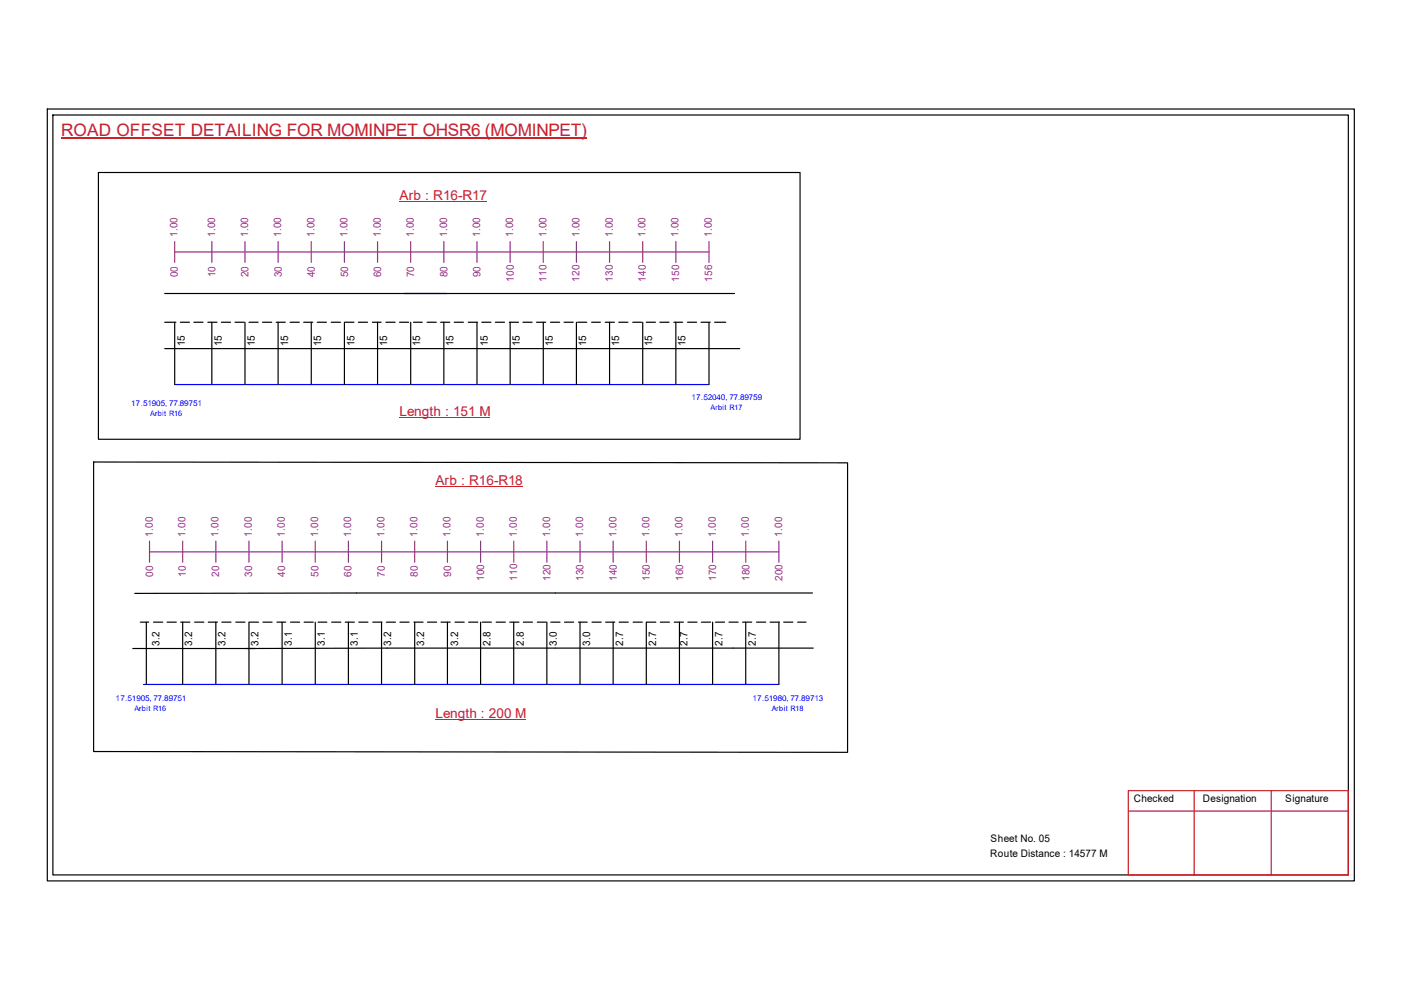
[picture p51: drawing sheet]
<svg xmlns="http://www.w3.org/2000/svg" width="297mm" height="210mm" viewBox="0 0 297 210" stroke-linecap="round" stroke-linejoin="round" font-family="sans-serif">
<defs><g id="words">
<text font-size="3.6" fill="#cd2027" x="13" y="28.9">ROAD OFFSET DETAILING FOR MOMINPET OHSR6 (MOMINPET)</text>
<g font-size="2.9" fill="#cd2027">
<text x="84.7" y="42.4">Arb : R16-R17</text>
<text x="84.7" y="88.1">Length : 151 M</text>
<text x="92.3" y="102.9">Arb : R16-R18</text>
<text x="92.3" y="152.2">Length : 200 M</text>
</g>
<g font-size="2.2" fill="#93278f">
<text x="37.6" y="50.3" transform="rotate(-90 37.6 50.3)">1.00</text>
<text x="45.6" y="50.3" transform="rotate(-90 45.6 50.3)">1.00</text>
<text x="52.6" y="50.3" transform="rotate(-90 52.6 50.3)">1.00</text>
<text x="59.6" y="50.3" transform="rotate(-90 59.6 50.3)">1.00</text>
<text x="66.7" y="50.3" transform="rotate(-90 66.7 50.3)">1.00</text>
<text x="73.7" y="50.3" transform="rotate(-90 73.7 50.3)">1.00</text>
<text x="80.7" y="50.3" transform="rotate(-90 80.7 50.3)">1.00</text>
<text x="87.8" y="50.3" transform="rotate(-90 87.8 50.3)">1.00</text>
<text x="94.8" y="50.3" transform="rotate(-90 94.8 50.3)">1.00</text>
<text x="101.8" y="50.3" transform="rotate(-90 101.8 50.3)">1.00</text>
<text x="108.8" y="50.3" transform="rotate(-90 108.8 50.3)">1.00</text>
<text x="115.9" y="50.3" transform="rotate(-90 115.9 50.3)">1.00</text>
<text x="122.9" y="50.3" transform="rotate(-90 122.9 50.3)">1.00</text>
<text x="129.9" y="50.3" transform="rotate(-90 129.9 50.3)">1.00</text>
<text x="136.9" y="50.3" transform="rotate(-90 136.9 50.3)">1.00</text>
<text x="143.9" y="50.3" transform="rotate(-90 143.9 50.3)">1.00</text>
<text x="150.9" y="50.3" transform="rotate(-90 150.9 50.3)">1.00</text>
<text x="37.7" y="58.8" transform="rotate(-90 37.7 58.8)">00</text>
<text x="45.7" y="58.8" transform="rotate(-90 45.7 58.8)">10</text>
<text x="52.7" y="58.8" transform="rotate(-90 52.7 58.8)">20</text>
<text x="59.7" y="58.8" transform="rotate(-90 59.7 58.8)">30</text>
<text x="66.8" y="58.8" transform="rotate(-90 66.8 58.8)">40</text>
<text x="73.8" y="58.8" transform="rotate(-90 73.8 58.8)">50</text>
<text x="80.8" y="58.8" transform="rotate(-90 80.8 58.8)">60</text>
<text x="87.8" y="58.8" transform="rotate(-90 87.8 58.8)">70</text>
<text x="94.9" y="58.8" transform="rotate(-90 94.9 58.8)">80</text>
<text x="101.9" y="58.8" transform="rotate(-90 101.9 58.8)">90</text>
<text x="108.9" y="59.8" transform="rotate(-90 108.9 59.8)">100</text>
<text x="115.9" y="59.8" transform="rotate(-90 115.9 59.8)">110</text>
<text x="122.9" y="59.8" transform="rotate(-90 122.9 59.8)">120</text>
<text x="129.9" y="59.8" transform="rotate(-90 129.9 59.8)">130</text>
<text x="136.9" y="59.8" transform="rotate(-90 136.9 59.8)">140</text>
<text x="144" y="59.8" transform="rotate(-90 144 59.8)">150</text>
<text x="151" y="59.8" transform="rotate(-90 151 59.8)">156</text>
<text x="32.4" y="113.8" transform="rotate(-90 32.4 113.8)">1.00</text>
<text x="39.3" y="113.8" transform="rotate(-90 39.3 113.8)">1.00</text>
<text x="46.4" y="113.8" transform="rotate(-90 46.4 113.8)">1.00</text>
<text x="53.4" y="113.8" transform="rotate(-90 53.4 113.8)">1.00</text>
<text x="60.4" y="113.8" transform="rotate(-90 60.4 113.8)">1.00</text>
<text x="67.4" y="113.8" transform="rotate(-90 67.4 113.8)">1.00</text>
<text x="74.5" y="113.8" transform="rotate(-90 74.5 113.8)">1.00</text>
<text x="81.5" y="113.8" transform="rotate(-90 81.5 113.8)">1.00</text>
<text x="88.5" y="113.8" transform="rotate(-90 88.5 113.8)">1.00</text>
<text x="95.5" y="113.8" transform="rotate(-90 95.5 113.8)">1.00</text>
<text x="102.6" y="113.8" transform="rotate(-90 102.6 113.8)">1.00</text>
<text x="109.6" y="113.8" transform="rotate(-90 109.6 113.8)">1.00</text>
<text x="116.6" y="113.8" transform="rotate(-90 116.6 113.8)">1.00</text>
<text x="123.7" y="113.8" transform="rotate(-90 123.7 113.8)">1.00</text>
<text x="130.7" y="113.8" transform="rotate(-90 130.7 113.8)">1.00</text>
<text x="137.7" y="113.8" transform="rotate(-90 137.7 113.8)">1.00</text>
<text x="144.7" y="113.8" transform="rotate(-90 144.7 113.8)">1.00</text>
<text x="151.8" y="113.8" transform="rotate(-90 151.8 113.8)">1.00</text>
<text x="158.8" y="113.8" transform="rotate(-90 158.8 113.8)">1.00</text>
<text x="165.8" y="113.8" transform="rotate(-90 165.8 113.8)">1.00</text>
<text x="32.5" y="122.3" transform="rotate(-90 32.5 122.3)">00</text>
<text x="39.4" y="122.3" transform="rotate(-90 39.4 122.3)">10</text>
<text x="46.4" y="122.3" transform="rotate(-90 46.4 122.3)">20</text>
<text x="53.5" y="122.3" transform="rotate(-90 53.5 122.3)">30</text>
<text x="60.5" y="122.3" transform="rotate(-90 60.5 122.3)">40</text>
<text x="67.5" y="122.3" transform="rotate(-90 67.5 122.3)">50</text>
<text x="74.5" y="122.3" transform="rotate(-90 74.5 122.3)">60</text>
<text x="81.6" y="122.3" transform="rotate(-90 81.6 122.3)">70</text>
<text x="88.6" y="122.3" transform="rotate(-90 88.6 122.3)">80</text>
<text x="95.6" y="122.3" transform="rotate(-90 95.6 122.3)">90</text>
<text x="102.7" y="123.3" transform="rotate(-90 102.7 123.3)">100</text>
<text x="109.7" y="123.3" transform="rotate(-90 109.7 123.3)">110</text>
<text x="116.7" y="123.3" transform="rotate(-90 116.7 123.3)">120</text>
<text x="123.7" y="123.3" transform="rotate(-90 123.7 123.3)">130</text>
<text x="130.8" y="123.3" transform="rotate(-90 130.8 123.3)">140</text>
<text x="137.8" y="123.3" transform="rotate(-90 137.8 123.3)">150</text>
<text x="144.8" y="123.3" transform="rotate(-90 144.8 123.3)">160</text>
<text x="151.8" y="123.3" transform="rotate(-90 151.8 123.3)">170</text>
<text x="158.9" y="123.3" transform="rotate(-90 158.9 123.3)">180</text>
<text x="165.9" y="123.3" transform="rotate(-90 165.9 123.3)">200</text>
</g>
<g font-size="2.2">
<text x="39.2" y="73.4" transform="rotate(-90 39.2 73.4)">15</text>
<text x="47" y="73.4" transform="rotate(-90 47 73.4)">15</text>
<text x="54.1" y="73.4" transform="rotate(-90 54.1 73.4)">15</text>
<text x="61.1" y="73.4" transform="rotate(-90 61.1 73.4)">15</text>
<text x="68.1" y="73.4" transform="rotate(-90 68.1 73.4)">15</text>
<text x="75.1" y="73.4" transform="rotate(-90 75.1 73.4)">15</text>
<text x="82.1" y="73.4" transform="rotate(-90 82.1 73.4)">15</text>
<text x="89.1" y="73.4" transform="rotate(-90 89.1 73.4)">15</text>
<text x="96.1" y="73.4" transform="rotate(-90 96.1 73.4)">15</text>
<text x="103.4" y="73.4" transform="rotate(-90 103.4 73.4)">15</text>
<text x="110.2" y="73.4" transform="rotate(-90 110.2 73.4)">15</text>
<text x="117.2" y="73.4" transform="rotate(-90 117.2 73.4)">15</text>
<text x="124.2" y="73.4" transform="rotate(-90 124.2 73.4)">15</text>
<text x="131.3" y="73.4" transform="rotate(-90 131.3 73.4)">15</text>
<text x="138.3" y="73.4" transform="rotate(-90 138.3 73.4)">15</text>
<text x="145.3" y="73.4" transform="rotate(-90 145.3 73.4)">15</text>
<text x="33.8" y="136.9" transform="rotate(-90 33.8 136.9)">3.2</text>
<text x="40.8" y="136.9" transform="rotate(-90 40.8 136.9)">3.2</text>
<text x="47.8" y="136.9" transform="rotate(-90 47.8 136.9)">3.2</text>
<text x="54.8" y="136.9" transform="rotate(-90 54.8 136.9)">3.2</text>
<text x="61.8" y="136.9" transform="rotate(-90 61.8 136.9)">3.1</text>
<text x="68.9" y="136.9" transform="rotate(-90 68.9 136.9)">3.1</text>
<text x="75.9" y="136.9" transform="rotate(-90 75.9 136.9)">3.1</text>
<text x="82.9" y="136.9" transform="rotate(-90 82.9 136.9)">3.2</text>
<text x="90" y="136.9" transform="rotate(-90 90 136.9)">3.2</text>
<text x="97.2" y="136.9" transform="rotate(-90 97.2 136.9)">3.2</text>
<text x="104" y="136.9" transform="rotate(-90 104 136.9)">2.8</text>
<text x="111" y="136.9" transform="rotate(-90 111 136.9)">2.8</text>
<text x="118.1" y="136.9" transform="rotate(-90 118.1 136.9)">3.0</text>
<text x="125.1" y="136.9" transform="rotate(-90 125.1 136.9)">3.0</text>
<text x="132.1" y="136.9" transform="rotate(-90 132.1 136.9)">2.7</text>
<text x="139.1" y="136.9" transform="rotate(-90 139.1 136.9)">2.7</text>
<text x="145.8" y="136.9" transform="rotate(-90 145.8 136.9)">2.7</text>
<text x="153.2" y="136.9" transform="rotate(-90 153.2 136.9)">2.7</text>
<text x="160.2" y="136.9" transform="rotate(-90 160.2 136.9)">2.7</text>
<text x="240.4" y="170.1">Checked</text>
<text x="255.1" y="170.1">Designation</text>
<text x="272.5" y="170.1">Signature</text>
<text x="210" y="178.6">Sheet No. 05</text>
<text x="209.9" y="181.7">Route Distance : 14577 M</text>
</g>
<g font-size="1.7" fill="#00f">
<text x="27.8" y="86.1">17.51905, 77.89751</text>
<text x="146.6" y="84.8">17.52040, 77.89759</text>
<text x="24.5" y="148.6">17.51905, 77.89751</text>
<text x="159.6" y="148.6">17.51980, 77.89713</text>
</g>
<g font-size="1.6" fill="#00f">
<text x="31.9" y="88.2">Arbit R16</text>
<text x="150.7" y="86.9">Arbit R17</text>
<text x="28.5" y="150.7">Arbit R16</text>
<text x="163.6" y="150.7">Arbit R18</text>
</g>
</g></defs>
<g fill="none" stroke="#000" stroke-width=".25">
<path d="M10 23.1h277.1v163.7h-277.1zM11.2 24.4h274.7v161.1h-274.7zM20.9 36.6h148.7v56.5h-148.7zM34.9 62.2h120.8M34.9 73.9h121.9M34.9 68.3h2.4M37 68.3v13.2M38.2 68.3h2M41.1 68.3h1.9M44.1 68.3h1.9M44.9 68.3v13.2M46.9 68.3h2"/>
<path d="M49.8 68.3h2M51.9 68.3v13.2M52.8 68.3h1.9M55.7 68.3h1.9M58.5 68.3h2M59 68.3v13.2M61.5 68.3h2M64.4 68.3h1.9M66 68.3v13.2M67.3 68.3h1.9M70.2 68.3h2M73 68.3v13.2"/>
<path d="M73.1 68.3h2M76 68.3h1.9M78.9 68.3h1.9M80 68.3v13.2M81.8 68.3h2M84.7 68.3h2M87.1 68.3v13.2M87.7 68.3h1.8M90.5 68.3h2M93.4 68.3h2M94.1 68.3v13.2M96.3 68.3h2"/>
<path d="M99.3 68.3h1.9M101.1 68.3v13.2M102.1 68.3h2M105 68.3h2M108 68.3h1.9M108.2 68.3v13.2M110.9 68.3h1.9M113.7 68.3h2M115.2 68.3v13.2M116.7 68.3h2M119.6 68.3h1.9M122.2 68.3v13.2"/>
<path d="M122.5 68.3h1.9M125.4 68.3h1.9M128.3 68.3h2M129.2 68.3v13.2M131.2 68.3h1.9M134.2 68.3h1.8M136.3 68.3v13.2M137 68.3h2M139.9 68.3h2M142.9 68.3h1.8M143.3 68.3v13.2M145.8 68.3h1.9"/>
<path d="M148.6 68.3h2M150.3 68.3v13.2M151.5 68.3h2.4M19.9 98l159.8 .1v61.4l-159.8-.2zM28.1 137.5h26M29.8 131.9h1.7M31 131.9v13.2M32.6 131.9h1.9M35.4 131.9h2M38.3 131.9h2M38.7 131.9v13.2M41.3 131.9h1.9"/>
<path d="M44.2 131.9h1.9M45.8 131.9v13.2M47 131.9h2M50 131.9h1.9M52.8 131.9v13.2M52.9 131.9h1.9M55.7 131.9h2M58.7 131.9h1.9M59.8 131.9v13.2M61.6 131.9h1.9M64.5 131.9h1.9M66.8 131.9v13.2"/>
<path d="M67.4 131.9h1.9M70.3 131.9h2M73.2 131.9h1.9M73.9 131.9v13.2M76.1 131.9h1.9M79 131.9h2M80.9 131.9v13.2M81.9 131.9h2M84.8 131.9h1.9M87.8 131.9h1.9M87.9 131.9v13.2M90.6 131.9h2"/>
<path d="M93.5 131.9h2M94.9 131.9v13.2M96.5 131.9h1.9M99.4 131.9h1.9M101.9 131.9v13.2M102.2 131.9h2M105.2 131.9h1.9M108.1 131.9h1.9M108.9 131.9v13.2M111 131.9h1.9M113.9 131.9h1.9M115.9 131.9v13.2"/>
<path d="M116.8 131.9h1.9M119.7 131.9h1.9M122.6 131.9h1.9M123 131.9v13.2M125.5 131.9h2M128.4 131.9h1.9M130 131.9v13.2M131.3 131.9h1.9M134.2 131.9h2M137 131.9v13.2M137.1 131.9h2M140 131.9h1.9"/>
<path d="M143 131.9h1.9M144.1 131.9v13.2M145.8 131.9h2M148.7 131.9h2M151.1 131.9v13.2M151.7 131.9h1.9M154.6 131.9h1.9M157.4 131.9h2M158.1 131.9v13.2M160.4 131.9h1.9M163.3 131.9h1.9M165.1 131.9v13.2"/>
<path d="M166.2 131.9h1.9M169.1 131.9h1.8M172.3 125.7l-143.7 .1M172.4 137.4l-120.1 .1"/>
</g>
<path d="M239.2 167.6h46.7v17.9h-46.7zM239.2 172h46.7M253.2 167.6v17.9M269.5 167.6v17.9" fill="none" stroke="#cc1f26" stroke-width=".25"/>
<path d="M13 29.3h111.4" fill="none" stroke="#cd2027" stroke-width=".25"/>
<path d="M37 81.5h113.3M30.4 145.1h134.7" fill="none" stroke="#00f" stroke-width=".25"/>
<g fill="none" stroke="#93278f" stroke-width=".25">
<path d="M37 53.4h113.3M37 51.2v4.4M44.9 51.2v4.4M51.9 51.2v4.4M59 51.2v4.4M66 51.2v4.4M73 51.2v4.4M80 51.2v4.4M87.1 51.2v4.4M94.1 51.2v4.4M101.1 51.2v4.4M108.2 51.2v4.4"/>
<path d="M115.2 51.2v4.4M122.2 51.2v4.4M129.2 51.2v4.4M136.3 51.2v4.4M143.3 51.2v4.4M150.3 51.2v4.4M31.7 117h133.4M31.7 114.7v4.5M38.7 114.7v4.5M45.8 114.7v4.5M52.8 114.7v4.5M59.8 114.7v4.5"/>
<path d="M66.8 114.7v4.5M73.9 114.7v4.5M80.9 114.7v4.5M87.9 114.7v4.5M94.9 114.7v4.5M101.9 114.7v4.5M108.9 114.7v4.5M115.9 114.7v4.5M123 114.7v4.5M130 114.7v4.5M137 114.7v4.5M144.1 114.7v4.5"/>
<path d="M151.1 114.7v4.5M158.1 114.7v4.5M165.1 114.7v4.5"/>
</g>
<path d="M84.7 42.8h18.5M84.7 88.5h19.2M92.3 103.2h18.5M92.3 152.6h19.2" fill="none" stroke="#cd2027" stroke-width=".21"/>
<use href="#words"/>
</svg>
